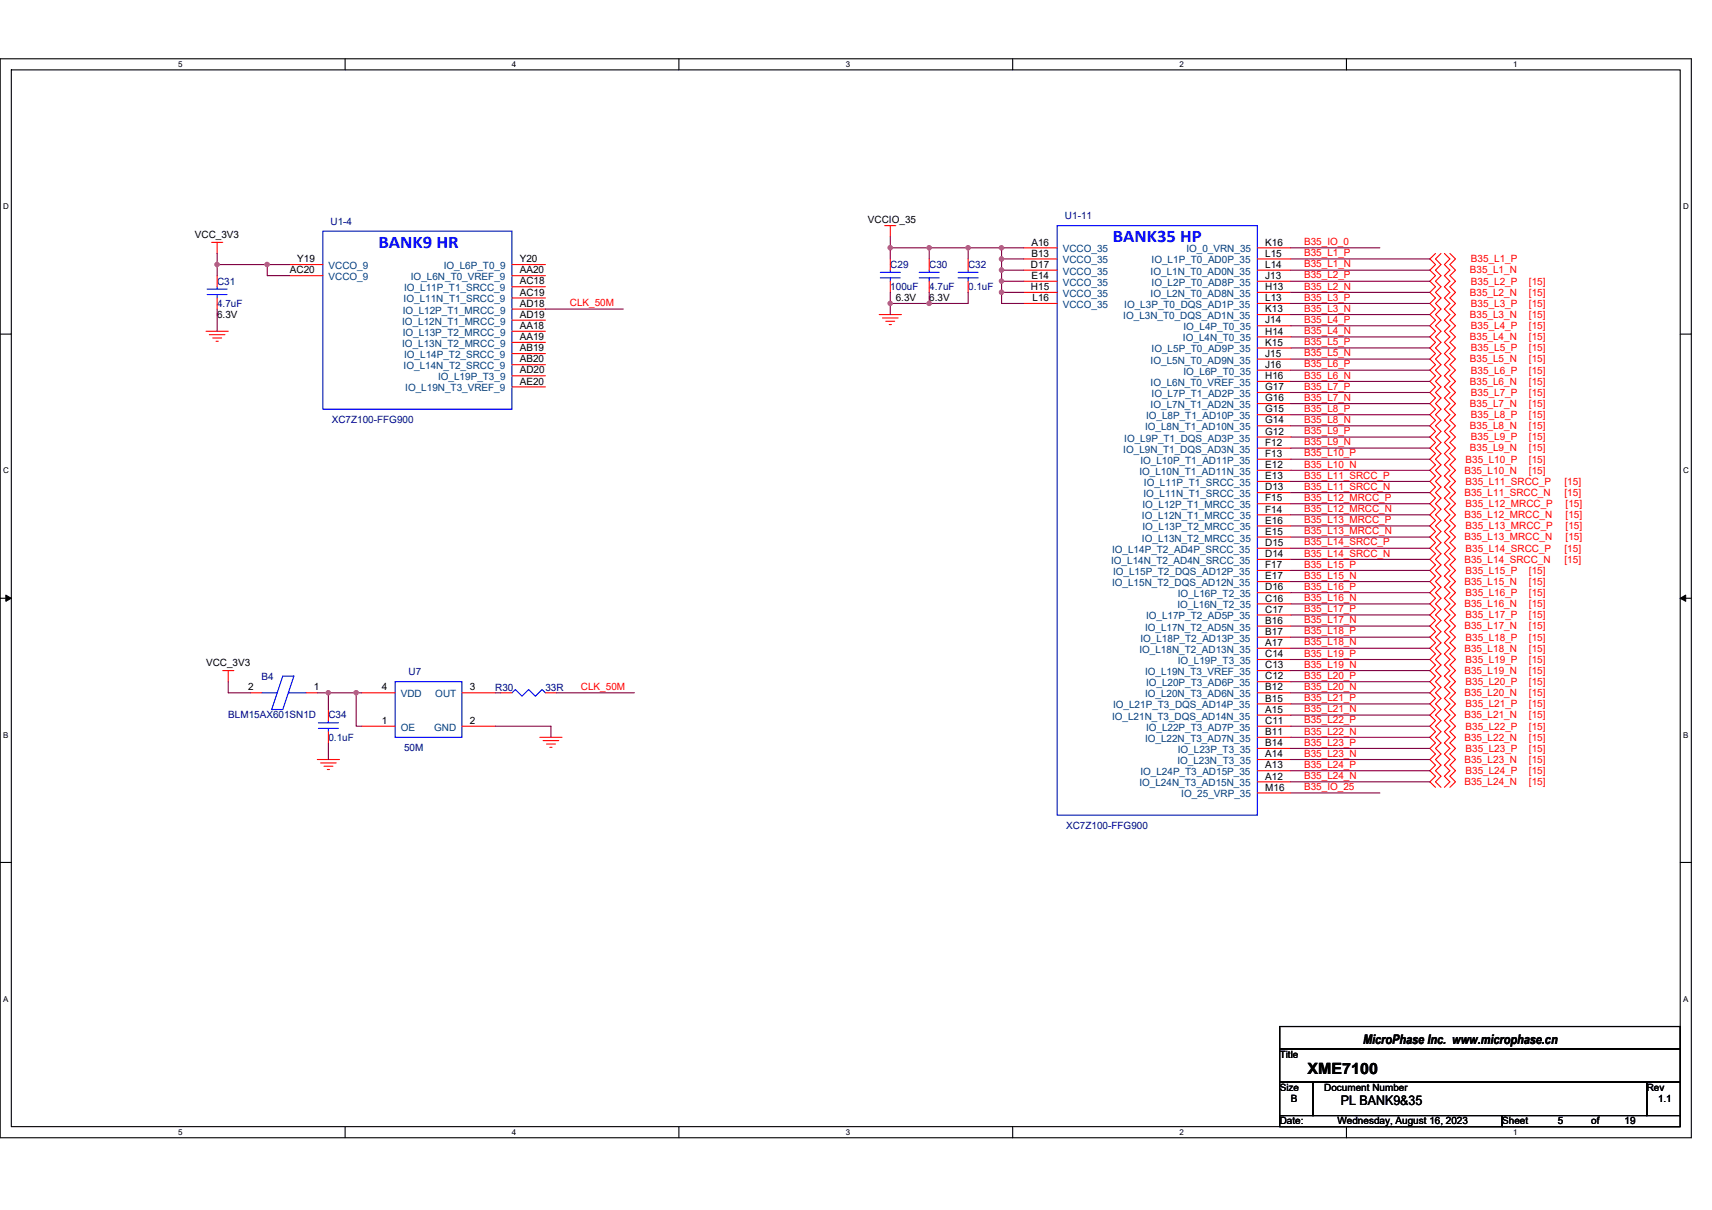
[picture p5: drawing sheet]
<svg xmlns="http://www.w3.org/2000/svg" width="297mm" height="210mm" viewBox="0 0 297 210" stroke-linecap="round" stroke-linejoin="round" font-family="sans-serif">
<defs><g id="words">
<g font-size="3.1" fill="#00f">
<text x="65.7" y="43">BANK9 HR</text>
<text x="193.1" y="42.1">BANK35 HP</text>
</g>
<text font-size="2.7" x="226.9" y="186.4">XME7100</text>
<g font-size="2.3">
<text x="236.5" y="181.1">MicroPhase Inc. www.microphase.cn</text>
<text x="232.6" y="191.8">PL BANK9&amp;35</text>
</g>
<g font-size="1.7">
<text x="33.8" y="41.3">VCC_3V3</text>
<text x="150.6" y="38.8">VCCIO_35</text>
<text x="50.3" y="47.4">AC20</text>
<text x="51.6" y="45.5">Y19</text>
<text x="90.2" y="45.5">Y20</text>
<text x="90.2" y="47.4">AA20</text>
<text x="178.9" y="46.5">D17</text>
<text x="179" y="42.6">A16</text>
<text x="179" y="44.5">B13</text>
<text x="219.5" y="42.6">K16</text>
<text x="219.5" y="44.5">L15</text>
<text x="219.5" y="46.5">L14</text>
<text x="90.2" y="51.3">AC19</text>
<text x="90.2" y="53.2">AD18</text>
<text x="90.2" y="49.4">AC18</text>
<text x="155.4" y="52.3">6.3V</text>
<text x="161.2" y="52.3">6.3V</text>
<text x="178.9" y="50.3">H15</text>
<text x="179" y="48.4">E14</text>
<text x="179.2" y="52.3">L16</text>
<text x="219.5" y="52.3">L13</text>
<text x="219.5" y="48.4">J13</text>
<text x="219.5" y="50.3">H13</text>
<text x="37.7" y="55.2">6.3V</text>
<text x="90.2" y="55.2">AD19</text>
<text x="90.2" y="59">AA19</text>
<text x="90.2" y="57.1">AA18</text>
<text x="219.5" y="54.2">K13</text>
<text x="219.5" y="56.1">J14</text>
<text x="219.5" y="60">K15</text>
<text x="219.5" y="58.1">H14</text>
<text x="90.2" y="64.8">AD20</text>
<text x="90.2" y="62.9">AB20</text>
<text x="90.2" y="61">AB19</text>
<text x="219.5" y="63.8">J16</text>
<text x="219.5" y="61.9">J15</text>
<text x="219.5" y="65.8">H16</text>
<text x="90.2" y="66.7">AE20</text>
<text x="219.5" y="67.7">G17</text>
<text x="219.5" y="69.6">G16</text>
<text x="219.5" y="71.6">G15</text>
<text x="219.5" y="73.5">G14</text>
<text x="219.5" y="75.4">G12</text>
<text x="219.5" y="77.4">F12</text>
<text x="219.5" y="83.1">E13</text>
<text x="219.5" y="79.3">F13</text>
<text x="219.5" y="81.2">E12</text>
<text x="219.5" y="85.1">D13</text>
<text x="219.5" y="87">F15</text>
<text x="219.5" y="88.9">F14</text>
<text x="219.5" y="90.9">E16</text>
<text x="219.5" y="94.7">D15</text>
<text x="219.5" y="92.8">E15</text>
<text x="219.5" y="98.6">F17</text>
<text x="219.5" y="100.5">E17</text>
<text x="219.5" y="96.7">D14</text>
<text x="219.5" y="104.4">C16</text>
<text x="219.5" y="106.3">C17</text>
<text x="219.5" y="102.4">D16</text>
<text x="219.5" y="108.2">B16</text>
<text x="219.5" y="110.2">B17</text>
<text x="219.5" y="112.1">A17</text>
<text x="35.7" y="115.6">VCC_3V3</text>
<text x="43.1" y="119.8">2</text>
<text x="54.5" y="119.8">1</text>
<text x="66.2" y="119.8">4</text>
<text x="81.5" y="119.8">3</text>
<text x="219.5" y="116">C13</text>
<text x="219.5" y="119.8">B12</text>
<text x="219.5" y="117.9">C12</text>
<text x="219.5" y="114">C14</text>
<text x="66.2" y="125.6">1</text>
<text x="81.5" y="125.6">2</text>
<text x="219.5" y="121.8">B15</text>
<text x="219.5" y="123.7">A15</text>
<text x="219.5" y="125.6">C11</text>
<text x="219.5" y="127.6">B11</text>
<text x="219.5" y="131.4">A14</text>
<text x="219.5" y="129.5">B14</text>
<text x="219.5" y="137.2">M16</text>
<text x="219.5" y="133.4">A13</text>
<text x="219.5" y="135.3">A12</text>
<text x="222" y="183.6">Title</text>
<text x="222" y="189.3">Size</text>
<text x="224" y="191.3">B</text>
<text x="229.8" y="189.3">Document Number</text>
<text x="285.7" y="189.3">Rev</text>
<text x="287.7" y="191.3">1.1</text>
<text x="222" y="195.1">Date:</text>
<text x="232.1" y="195.1">Wednesday, August 16, 2023</text>
<text x="260.6" y="195.1">Sheet</text>
<text x="270.3" y="195.1">5</text>
<text x="276.1" y="195.1">of</text>
<text x="281.9" y="195.1">19</text>
</g>
<g font-size="1.7" fill="#000080">
<text x="57.4" y="39">U1-4</text>
<text x="184.8" y="38">U1-11</text>
<text x="154.5" y="46.5">C29</text>
<text x="161.2" y="46.5">C30</text>
<text x="168" y="46.5">C32</text>
<text x="37.7" y="49.4">C31</text>
<text x="37.7" y="53.3">4.7uF</text>
<text x="154.5" y="50.4">100uF</text>
<text x="161.2" y="50.4">4.7uF</text>
<text x="168" y="50.4">0.1uF</text>
<text x="57.6" y="73.3">XC7Z100-FFG900</text>
<text x="45.4" y="117.9">B4</text>
<text x="70.9" y="117.1">U7</text>
<text x="85.9" y="119.8">R30</text>
<text x="94.6" y="119.8">33R</text>
<text x="39.6" y="124.7">BLM15AX601SN1D</text>
<text x="57" y="124.7">C34</text>
<text x="57" y="128.5">0.1uF</text>
<text x="70.1" y="130.3">50M</text>
<text x="185" y="143.8">XC7Z100-FFG900</text>
</g>
<g font-size="1.7" fill="#004080">
<text x="57" y="46.7">VCCO_9</text>
<text x="77" y="46.7">IO_L6P_T0_9</text>
<text x="184.4" y="43.8">VCCO_35</text>
<text x="184.4" y="45.7">VCCO_35</text>
<text x="184.4" y="47.7">VCCO_35</text>
<text x="199.6" y="47.7">IO_L1N_T0_AD0N_35</text>
<text x="199.8" y="45.7">IO_L1P_T0_AD0P_35</text>
<text x="205.8" y="43.8">IO_0_VRN_35</text>
<text x="57" y="48.6">VCCO_9</text>
<text x="70" y="52.5">IO_L11N_T1_SRCC_9</text>
<text x="70.1" y="50.5">IO_L11P_T1_SRCC_9</text>
<text x="71.3" y="48.6">IO_L6N_T0_VREF_9</text>
<text x="184.4" y="49.6">VCCO_35</text>
<text x="184.4" y="51.5">VCCO_35</text>
<text x="184.4" y="53.4">VCCO_35</text>
<text x="195.1" y="53.4">IO_L3P_T0_DQS_AD1P_35</text>
<text x="199.6" y="51.5">IO_L2N_T0_AD8N_35</text>
<text x="199.8" y="49.6">IO_L2P_T0_AD8P_35</text>
<text x="69.8" y="56.3">IO_L12N_T1_MRCC_9</text>
<text x="69.9" y="54.4">IO_L12P_T1_MRCC_9</text>
<text x="69.9" y="58.3">IO_L13P_T2_MRCC_9</text>
<text x="194.9" y="55.4">IO_L3N_T0_DQS_AD1N_35</text>
<text x="205.2" y="59.2">IO_L4N_T0_35</text>
<text x="205.3" y="57.3">IO_L4P_T0_35</text>
<text x="69.8" y="60.2">IO_L13N_T2_MRCC_9</text>
<text x="70" y="64.1">IO_L14N_T2_SRCC_9</text>
<text x="70.1" y="62.1">IO_L14P_T2_SRCC_9</text>
<text x="76" y="66">IO_L19P_T3_9</text>
<text x="199.6" y="63.1">IO_L5N_T0_AD9N_35</text>
<text x="199.8" y="61.2">IO_L5P_T0_AD9P_35</text>
<text x="205.3" y="65">IO_L6P_T0_35</text>
<text x="70.3" y="67.9">IO_L19N_T3_VREF_9</text>
<text x="199.6" y="67">IO_L6N_T0_VREF_35</text>
<text x="199.6" y="70.8">IO_L7N_T1_AD2N_35</text>
<text x="199.8" y="68.9">IO_L7P_T1_AD2P_35</text>
<text x="195.1" y="76.6">IO_L9P_T1_DQS_AD3P_35</text>
<text x="198.7" y="74.7">IO_L8N_T1_AD10N_35</text>
<text x="198.8" y="72.7">IO_L8P_T1_AD10P_35</text>
<text x="194.9" y="78.5">IO_L9N_T1_DQS_AD3N_35</text>
<text x="197.7" y="82.4">IO_L10N_T1_AD11N_35</text>
<text x="197.9" y="80.5">IO_L10P_T1_AD11P_35</text>
<text x="198.2" y="88.2">IO_L12P_T1_MRCC_35</text>
<text x="198.4" y="86.3">IO_L11N_T1_SRCC_35</text>
<text x="198.5" y="84.3">IO_L11P_T1_SRCC_35</text>
<text x="193" y="95.9">IO_L14P_T2_AD4P_SRCC_35</text>
<text x="198.1" y="90.1">IO_L12N_T1_MRCC_35</text>
<text x="198.1" y="94">IO_L13N_T2_MRCC_35</text>
<text x="198.2" y="92.1">IO_L13P_T2_MRCC_35</text>
<text x="192.8" y="97.9">IO_L14N_T2_AD4N_SRCC_35</text>
<text x="193" y="101.7">IO_L15N_T2_DQS_AD12N_35</text>
<text x="193.1" y="99.8">IO_L15P_T2_DQS_AD12P_35</text>
<text x="198.8" y="107.5">IO_L17P_T2_AD5P_35</text>
<text x="204.3" y="105.6">IO_L16N_T2_35</text>
<text x="204.4" y="103.6">IO_L16P_T2_35</text>
<text x="197.7" y="113.3">IO_L18N_T2_AD13N_35</text>
<text x="197.9" y="111.4">IO_L18P_T2_AD13P_35</text>
<text x="198.7" y="109.4">IO_L17N_T2_AD5N_35</text>
<text x="198.7" y="117.2">IO_L19N_T3_VREF_35</text>
<text x="198.8" y="119.1">IO_L20P_T3_AD6P_35</text>
<text x="204.4" y="115.2">IO_L19P_T3_35</text>
<text x="69.5" y="121">VDD</text>
<text x="75.5" y="121">OUT</text>
<text x="193" y="124.9">IO_L21N_T3_DQS_AD14N_35</text>
<text x="193.1" y="122.9">IO_L21P_T3_DQS_AD14P_35</text>
<text x="198.7" y="121">IO_L20N_T3_AD6N_35</text>
<text x="69.5" y="126.8">OE</text>
<text x="75.3" y="126.8">GND</text>
<text x="198.7" y="128.7">IO_L22N_T3_AD7N_35</text>
<text x="198.8" y="126.8">IO_L22P_T3_AD7P_35</text>
<text x="204.4" y="130.7">IO_L23P_T3_35</text>
<text x="197.7" y="136.5">IO_L24N_T3_AD15N_35</text>
<text x="197.9" y="134.5">IO_L24P_T3_AD15P_35</text>
<text x="204.3" y="132.6">IO_L23N_T3_35</text>
<text x="205" y="138.4">IO_25_VRP_35</text>
</g>
<g font-size="1.7" fill="#f00">
<text x="226.3" y="46.4">B35_L1_N</text>
<text x="226.3" y="44.4">B35_L1_P</text>
<text x="226.3" y="42.5">B35_IO_0</text>
<text x="255" y="47.5">B35_L1_N</text>
<text x="255.2" y="45.5">B35_L1_P</text>
<text x="98.9" y="53.1">CLK_50M</text>
<text x="226.3" y="48.3">B35_L2_P</text>
<text x="226.3" y="52.2">B35_L3_P</text>
<text x="226.3" y="50.2">B35_L2_N</text>
<text x="255" y="51.3">B35_L2_N</text>
<text x="255.2" y="53.3">B35_L3_P</text>
<text x="255.2" y="49.4">B35_L2_P</text>
<text x="265.3" y="51.3">[15]</text>
<text x="265.3" y="53.3">[15]</text>
<text x="265.3" y="49.4">[15]</text>
<text x="226.3" y="58">B35_L4_N</text>
<text x="226.3" y="56">B35_L4_P</text>
<text x="226.3" y="54.1">B35_L3_N</text>
<text x="226.3" y="59.9">B35_L5_P</text>
<text x="255" y="55.2">B35_L3_N</text>
<text x="255" y="59">B35_L4_N</text>
<text x="255.2" y="57.1">B35_L4_P</text>
<text x="265.3" y="55.2">[15]</text>
<text x="265.3" y="59">[15]</text>
<text x="265.3" y="57.1">[15]</text>
<text x="226.3" y="65.7">B35_L6_N</text>
<text x="226.3" y="63.8">B35_L6_P</text>
<text x="226.3" y="61.8">B35_L5_N</text>
<text x="255" y="62.9">B35_L5_N</text>
<text x="255.2" y="61">B35_L5_P</text>
<text x="255.2" y="64.8">B35_L6_P</text>
<text x="265.3" y="62.9">[15]</text>
<text x="265.3" y="61">[15]</text>
<text x="265.3" y="64.8">[15]</text>
<text x="226.3" y="67.6">B35_L7_P</text>
<text x="226.3" y="71.5">B35_L8_P</text>
<text x="226.3" y="69.6">B35_L7_N</text>
<text x="255" y="70.6">B35_L7_N</text>
<text x="255" y="66.8">B35_L6_N</text>
<text x="255.2" y="68.7">B35_L7_P</text>
<text x="265.3" y="70.6">[15]</text>
<text x="265.3" y="66.8">[15]</text>
<text x="265.3" y="68.7">[15]</text>
<text x="226.3" y="77.3">B35_L9_N</text>
<text x="226.3" y="75.4">B35_L9_P</text>
<text x="226.3" y="73.4">B35_L8_N</text>
<text x="255" y="74.5">B35_L8_N</text>
<text x="255.2" y="76.4">B35_L9_P</text>
<text x="255.2" y="72.6">B35_L8_P</text>
<text x="265.3" y="74.5">[15]</text>
<text x="265.3" y="76.4">[15]</text>
<text x="265.3" y="72.6">[15]</text>
<text x="226.3" y="79.2">B35_L10_P</text>
<text x="226.3" y="83.1">B35_L11_SRCC_P</text>
<text x="226.3" y="81.1">B35_L10_N</text>
<text x="254.1" y="82.2">B35_L10_N</text>
<text x="254.3" y="80.3">B35_L10_P</text>
<text x="255" y="78.3">B35_L9_N</text>
<text x="265.3" y="82.2">[15]</text>
<text x="265.3" y="80.3">[15]</text>
<text x="265.3" y="78.3">[15]</text>
<text x="226.3" y="88.9">B35_L12_MRCC_N</text>
<text x="226.3" y="86.9">B35_L12_MRCC_P</text>
<text x="226.3" y="85">B35_L11_SRCC_N</text>
<text x="254.1" y="89.9">B35_L12_MRCC_N</text>
<text x="254.1" y="86.1">B35_L11_SRCC_N</text>
<text x="254.3" y="88">B35_L12_MRCC_P</text>
<text x="254.3" y="84.1">B35_L11_SRCC_P</text>
<text x="271.5" y="86.1">[15]</text>
<text x="271.5" y="84.1">[15]</text>
<text x="271.6" y="89.9">[15]</text>
<text x="271.6" y="88">[15]</text>
<text x="226.3" y="94.7">B35_L14_SRCC_P</text>
<text x="226.3" y="92.7">B35_L13_MRCC_N</text>
<text x="226.3" y="90.8">B35_L13_MRCC_P</text>
<text x="254.1" y="93.8">B35_L13_MRCC_N</text>
<text x="254.3" y="91.9">B35_L13_MRCC_P</text>
<text x="254.3" y="95.7">B35_L14_SRCC_P</text>
<text x="271.5" y="95.7">[15]</text>
<text x="271.6" y="93.8">[15]</text>
<text x="271.6" y="91.9">[15]</text>
<text x="226.3" y="98.5">B35_L15_P</text>
<text x="226.3" y="96.6">B35_L14_SRCC_N</text>
<text x="226.3" y="100.4">B35_L15_N</text>
<text x="254.1" y="101.5">B35_L15_N</text>
<text x="254.1" y="97.6">B35_L14_SRCC_N</text>
<text x="254.3" y="99.6">B35_L15_P</text>
<text x="265.3" y="101.5">[15]</text>
<text x="265.3" y="99.6">[15]</text>
<text x="271.5" y="97.6">[15]</text>
<text x="226.3" y="106.2">B35_L17_P</text>
<text x="226.3" y="104.3">B35_L16_N</text>
<text x="226.3" y="102.4">B35_L16_P</text>
<text x="254.1" y="105.4">B35_L16_N</text>
<text x="254.3" y="107.3">B35_L17_P</text>
<text x="254.3" y="103.4">B35_L16_P</text>
<text x="265.3" y="105.4">[15]</text>
<text x="265.3" y="107.3">[15]</text>
<text x="265.3" y="103.4">[15]</text>
<text x="226.3" y="110.1">B35_L18_P</text>
<text x="226.3" y="108.2">B35_L17_N</text>
<text x="226.3" y="114">B35_L19_P</text>
<text x="226.3" y="112">B35_L18_N</text>
<text x="254.1" y="109.2">B35_L17_N</text>
<text x="254.1" y="113.1">B35_L18_N</text>
<text x="254.3" y="111.2">B35_L18_P</text>
<text x="265.3" y="109.2">[15]</text>
<text x="265.3" y="113.1">[15]</text>
<text x="265.3" y="111.2">[15]</text>
<text x="100.8" y="119.7">CLK_50M</text>
<text x="226.3" y="119.7">B35_L20_N</text>
<text x="226.3" y="117.8">B35_L20_P</text>
<text x="226.3" y="115.9">B35_L19_N</text>
<text x="254.1" y="116.9">B35_L19_N</text>
<text x="254.3" y="118.9">B35_L20_P</text>
<text x="254.3" y="115">B35_L19_P</text>
<text x="265.3" y="116.9">[15]</text>
<text x="265.3" y="118.9">[15]</text>
<text x="265.3" y="115">[15]</text>
<text x="226.3" y="125.5">B35_L22_P</text>
<text x="226.3" y="123.6">B35_L21_N</text>
<text x="226.3" y="121.7">B35_L21_P</text>
<text x="254.1" y="124.7">B35_L21_N</text>
<text x="254.1" y="120.8">B35_L20_N</text>
<text x="254.3" y="122.7">B35_L21_P</text>
<text x="265.3" y="124.7">[15]</text>
<text x="265.3" y="120.8">[15]</text>
<text x="265.3" y="122.7">[15]</text>
<text x="226.3" y="129.4">B35_L23_P</text>
<text x="226.3" y="127.5">B35_L22_N</text>
<text x="226.3" y="131.3">B35_L23_N</text>
<text x="254.1" y="128.5">B35_L22_N</text>
<text x="254.3" y="130.5">B35_L23_P</text>
<text x="254.3" y="126.6">B35_L22_P</text>
<text x="265.3" y="128.5">[15]</text>
<text x="265.3" y="130.5">[15]</text>
<text x="265.3" y="126.6">[15]</text>
<text x="226.3" y="135.2">B35_L24_N</text>
<text x="226.3" y="133.3">B35_L24_P</text>
<text x="226.3" y="137.1">B35_IO_25</text>
<text x="254.1" y="132.4">B35_L23_N</text>
<text x="254.1" y="136.2">B35_L24_N</text>
<text x="254.3" y="134.3">B35_L24_P</text>
<text x="265.3" y="132.4">[15]</text>
<text x="265.3" y="136.2">[15]</text>
<text x="265.3" y="134.3">[15]</text>
</g>
<g font-size="1.4">
<text x="30.9" y="11.7">5</text>
<text x="88.8" y="11.7">4</text>
<text x="146.7" y="11.7">3</text>
<text x="204.7" y="11.7">2</text>
<text x="262.6" y="11.7">1</text>
<text x=".5" y="36.3">D</text>
<text x="292" y="36.3">D</text>
<text x=".5" y="82.1">C</text>
<text x="292" y="82.1">C</text>
<text x=".5" y="128">B</text>
<text x="292" y="128">B</text>
<text x=".5" y="173.8">A</text>
<text x="292" y="173.8">A</text>
<text x="30.9" y="197">5</text>
<text x="88.8" y="197">4</text>
<text x="146.7" y="197">3</text>
<text x="204.7" y="197">2</text>
<text x="262.6" y="197">1</text>
</g>
</g></defs>
<path d="M0 10.2h293.5v187.2h-293.5zM2 12.1h289.5v183.4h-289.5z" fill="none" stroke="#000" stroke-width=".19"/>
<g fill="#fff">
<path d="M30.9 10.4h.8v1.6h-.8z"/>
<path d="M30.9 195.7h.8v1.6h-.8z"/>
</g>
<path d="M59.9 10.2v1.9M59.9 195.5v1.9" fill="none" stroke="#000" stroke-width=".19"/>
<g fill="#fff">
<path d="M88.8 10.4h.8v1.6h-.8z"/>
<path d="M88.8 195.7h.8v1.6h-.8z"/>
</g>
<path d="M117.8 10.2v1.9M117.8 195.5v1.9" fill="none" stroke="#000" stroke-width=".19"/>
<g fill="#fff">
<path d="M146.7 10.4h.8v1.6h-.8z"/>
<path d="M146.7 195.7h.8v1.6h-.8z"/>
</g>
<path d="M175.7 10.2v1.9M175.7 195.5v1.9" fill="none" stroke="#000" stroke-width=".19"/>
<g fill="#fff">
<path d="M204.7 10.4h.7v1.6h-.7z"/>
<path d="M204.7 195.7h.7v1.6h-.7z"/>
</g>
<path d="M233.6 10.2v1.9M233.6 195.5v1.9" fill="none" stroke="#000" stroke-width=".19"/>
<g fill="#fff">
<path d="M262.6 10.4h.7v1.6h-.7z"/>
<path d="M262.6 195.7h.7v1.6h-.7z"/>
<path d="M.5 35.1h1v1.5h-1z"/>
<path d="M292 35.1h1v1.5h-1z"/>
<path d="M.5 80.9h1v1.5h-1z"/>
<path d="M292 80.9h1v1.5h-1z"/>
</g>
<path d="M0 58h2M291.5 58h2" fill="none" stroke="#000" stroke-width=".19"/>
<g fill="#fff">
<path d="M.5 126.7h.9v1.6h-.9z"/>
<path d="M292 126.7h.9v1.6h-.9z"/>
</g>
<path d="M0 103.8h2M291.5 103.8h2" fill="none" stroke="#000" stroke-width=".19"/>
<path d="M1 103.3l1 .5-1 .6zM291.5 103.8l1-.5v1.1z" fill="#000" stroke="#000" stroke-width=".17"/>
<g fill="#fff">
<path d="M.5 172.6h.9v1.5h-.9z"/>
<path d="M292 172.6h.9v1.5h-.9z"/>
</g>
<path d="M0 149.7h2M291.5 149.7h2M222 178.1h69.5v3.9h-69.5zM222 182h69.5v5.8h-69.5zM222 187.8h5.8v5.8h-5.8zM222 193.6h38.6v1.9h-38.6zM227.8 187.8h57.9v5.8h-57.9zM260.6 193.6h30.9v1.9h-30.9zM285.7 187.8h5.8v5.8h-5.8z" fill="none" stroke="#000" stroke-width=".19"/>
<g fill="none" stroke="#f00" stroke-width=".19">
<path d="M153.5 39.2h1.9M154.5 39.2v1.9M35.7 57.5h3.9M36.3 58.1h2.7M36.7 42.1h1.9M36.9 58.7h1.6M37.5 59.2h.4M37.7 42.1v1.9M37.7 47.8v2M37.7 51.7v1.9M50.2 47.8h5.8M50.2 45.9h5.8"/>
<path d="M88.8 47.8h5.8M88.8 49.8h5.8M88.8 51.7h5.8M88.8 53.6h5.8M88.8 55.6h5.8M88.8 57.5h5.8M88.8 59.4h5.8M88.8 45.9h5.8M152.5 54.6h3.9M153.1 55.2h2.7M153.7 55.8h1.5M154.3 56.3h.4"/>
<path d="M154.5 44.9v2M154.5 48.8v1.9M161.2 44.9v2M161.2 48.8v1.9M168 44.9v2M168 48.8v1.9M177.6 43h5.8M177.6 44.9h5.8M177.6 46.9h5.8M177.6 48.8h5.8M177.6 50.7h5.8M177.6 52.7h5.8"/>
<path d="M218.2 43h5.8M218.2 44.9h5.8M218.2 46.9h5.8M218.2 48.8h5.8M218.2 50.7h5.8M218.2 52.7h5.8M218.2 54.6h5.8M218.2 56.5h5.8M218.2 58.5h5.8M249.1 44l-1 .9 1 1-1 1 1 .9-1 1 1 1-1 .9 1 1-1 1 1 .9-1 1 1 1-1 .9 1 1-1 1 1 .9-1 1 1 1-1 .9 1 1-1 .9 1 1-1 1 1 .9-1 1 1 1-1 .9 1 1-1 1 1 .9-1 1 1 1-1 .9 1 1-1 1 1 .9-1 1 1 1-1 .9 1 1-1 .9 1 1-1 1 1 .9-1 1 1 1-1 .9 1 1-1 1 1 .9-1 1 1 1-1 .9 1 1-1 1 1 .9-1 1 1 1-1 .9 1 1-1 .9 1 1-1 1 1 .9-1 1 1 1-1 .9 1 1-1 1 1 .9-1 1 1 1-1 .9 1 1-1 1 1 .9-1 1 1 1-1 .9 1 1-1 1 1 .9-1 1 1 1-1 .9 1 1-1 1 1 .9-1 1 1 1-1 .9 1 1-1 1 1 .9-1 1 1 .9M250 44l-.9 .9 .9 1-.9 1 .9 .9-.9 1 .9 1-.9 .9 .9 1-.9 1 .9 .9-.9 1 .9 1-.9 .9 .9 1-.9 1 .9 .9-.9 1 .9 1-.9 .9 .9 1-.9 .9 .9 1-.9 1 .9 .9-.9 1 .9 1-.9 .9 .9 1-.9 1 .9 .9-.9 1 .9 1-.9 .9 .9 1-.9 1 .9 .9-.9 1 .9 1-.9 .9 .9 1-.9 .9 .9 1-.9 1 .9 .9-.9 1 .9 1-.9 .9 .9 1-.9 1 .9 .9-.9 1 .9 1-.9 .9 .9 1-.9 1 .9 .9-.9 1 .9 1-.9 .9 .9 1-.9 .9 .9 1-.9 1 .9 .9-.9 1 .9 1-.9 .9 .9 1-.9 1 .9 .9-.9 1 .9 1-.9 .9 .9 1-.9 1 .9 .9-.9 1 .9 1-.9 .9 .9 1-.9 1 .9 .9-.9 1 .9 1-.9 .9 .9 1-.9 1 .9 .9-.9 1 .9 1-.9 .9 .9 1-.9 1 .9 .9-.9 1 .9 .9M250.6 44l1 .9-1 1 1 1-1 .9 1 1-1 1 1 .9-1 1 1 1-1 .9 1 1-1 1 1 .9-1 1 1 1-1 .9 1 1-1 1 1 .9-1 1 1 .9-1 1 1 1-1 .9 1 1-1 1 1 .9-1 1 1 1-1 .9 1 1-1 1 1 .9-1 1 1 1-1 .9 1 1-1 1 1 .9-1 1 1 .9-1 1 1 1-1 .9 1 1-1 1 1 .9-1 1 1 1-1 .9 1 1-1 1 1 .9-1 1 1 1-1 .9 1 1-1 1 1 .9-1 1 1 .9-1 1 1 1-1 .9 1 1-1 1 1 .9-1 1 1 1-1 .9 1 1-1 1 1 .9-1 1 1 1-1 .9 1 1-1 1 1 .9-1 1 1 1-1 .9 1 1-1 1 1 .9-1 1 1 1-1 .9 1 1-1 1 1 .9-1 1 1 1-1 .9 1 1-1 .9"/>
<path d="M251.6 44l.9 .9-.9 1 .9 1-.9 .9 .9 1-.9 1 .9 .9-.9 1 .9 1-.9 .9 .9 1-.9 1 .9 .9-.9 1 .9 1-.9 .9 .9 1-.9 1 .9 .9-.9 1 .9 .9-.9 1 .9 1-.9 .9 .9 1-.9 1 .9 .9-.9 1 .9 1-.9 .9 .9 1-.9 1 .9 .9-.9 1 .9 1-.9 .9 .9 1-.9 1 .9 .9-.9 1 .9 .9-.9 1 .9 1-.9 .9 .9 1-.9 1 .9 .9-.9 1 .9 1-.9 .9 .9 1-.9 1 .9 .9-.9 1 .9 1-.9 .9 .9 1-.9 1 .9 .9-.9 1 .9 .9-.9 1 .9 1-.9 .9 .9 1-.9 1 .9 .9-.9 1 .9 1-.9 .9 .9 1-.9 1 .9 .9-.9 1 .9 1-.9 .9 .9 1-.9 1 .9 .9-.9 1 .9 1-.9 .9 .9 1-.9 1 .9 .9-.9 1 .9 1-.9 .9 .9 1-.9 1 .9 .9-.9 1 .9 1-.9 .9 .9 1-.9 .9M88.8 61.4h5.8M88.8 63.3h5.8M88.8 65.2h5.8M88.8 67.1h5.8M218.2 60.4h5.8M218.2 62.3h5.8M218.2 64.2h5.8M218.2 66.2h5.8M218.2 68.1h5.8M218.2 70h5.8M218.2 72h5.8"/>
<path d="M218.2 73.9h5.8M218.2 75.8h5.8M218.2 77.8h5.8M218.2 79.7h5.8M218.2 81.6h5.8M218.2 83.5h5.8M218.2 85.5h5.8M218.2 87.4h5.8M218.2 89.3h5.8M218.2 91.3h5.8M218.2 93.2h5.8M218.2 95.1h5.8"/>
<path d="M218.2 97.1h5.8M218.2 99h5.8M38.6 116.4h2M39.6 116.4v1.9M218.2 100.9h5.8M218.2 102.8h5.8M218.2 104.8h5.8M218.2 106.7h5.8M218.2 108.6h5.8M218.2 110.6h5.8M218.2 112.5h5.8M218.2 114.4h5.8"/>
<path d="M218.2 116.4h5.8M218.2 118.3h5.8M43.5 120.2h1.9M53.1 120.2h2M55.1 131.8h3.8M55.6 132.4h2.7M56.2 133h1.6M56.8 133.5h.4M57 123.1v2M57 127v1.9M62.8 126h5.8M62.8 120.2h5.8"/>
<path d="M80.2 126h5.7M80.2 120.2h5.7M86.9 120.2h1.9M93.7 128h3.8M94.2 128.5h2.7M94.6 120.2h2M94.8 129.1h1.6M95.4 129.7h.4M218.2 120.2h5.8M218.2 122.2h5.8M218.2 124.1h5.8M218.2 126h5.8"/>
<path d="M218.2 128h5.8M218.2 129.9h5.8M218.2 131.8h5.8M218.2 133.8h5.8M218.2 135.7h5.8M218.2 137.6h5.8"/>
</g>
<g fill="none" stroke="#00f" stroke-width=".19">
<path d="M183.4 39.2h34.8v102.3h-34.8zM35.9 51.1h3.5M35.9 50.2h3.5M37.7 49.8v.4M37.7 51.1v.6M56 40.1h32.8v30.9h-32.8zM152.7 48.2h3.5M152.7 47.3h3.5M154.5 46.9v.4M154.5 48.2v.6M159.5 48.2h3.5M159.5 47.3h3.5"/>
<path d="M161.2 46.9v.4M161.2 48.2v.6M166.2 48.2h3.5M166.2 47.3h3.5M168 46.9v.4M168 48.2v.6M49.1 117.3h1.9l-1.9 5.8h-2zM68.6 118.3h11.6v9.7h-11.6zM45.4 120.2h2.7M50 120.2h3.1M55.2 126.4h3.5M55.2 125.4h3.5"/>
<path d="M57 125.1v.3M57 126.4v.6M88.8 120.2l.6-.5 1.2 1.1 1.1-1.1 1.2 1.1 1.1-1.1 .6 .5"/>
</g>
<g fill="none" stroke="#800040" stroke-width=".19">
<path d="M37.7 44v3.8M37.7 53.6v3.9M37.7 45.9h8.7M46.4 45.9h3.8M46.4 45.9v1.9h3.8M94.6 53.6h13.5M154.5 43v1.9M154.5 52.7v1.9M154.5 50.7v2h6.7M154.5 43h6.7M154.5 41.1v1.9M161.2 43v1.9"/>
<path d="M161.2 50.7v2M161.2 43h6.8M168 43v1.9M168 50.7v2h-6.8M168 43h5.8M173.8 44.9v2M173.8 46.9v1.9M173.8 48.8v1.9M173.8 50.7v2h3.8M173.8 43h3.8M173.8 44.9h3.8M173.8 46.9h3.8"/>
<path d="M173.8 48.8h3.8M173.8 50.7h3.8M173.8 43v1.9M224 46.9h24.1M224 44.9h24.1M224 58.5h24.1M224 56.5h24.1M224 54.6h24.1M224 52.7h24.1M224 50.7h24.1M224 48.8h24.1M224 43h15.4"/>
<path d="M224 68.1h24.1M224 66.2h24.1M224 64.2h24.1M224 62.3h24.1M224 60.4h24.1M224 79.7h24.1M224 77.8h24.1M224 75.8h24.1M224 73.9h24.1M224 72h24.1M224 70h24.1M224 89.3h24.1"/>
<path d="M224 87.4h24.1M224 85.5h24.1M224 83.5h24.1M224 81.6h24.1M224 99h24.1M224 97.1h24.1M224 95.1h24.1M224 93.2h24.1M224 91.3h24.1M39.6 118.3v1.9h3.9M224 110.6h24.1M224 108.6h24.1"/>
<path d="M224 106.7h24.1M224 104.8h24.1M224 102.8h24.1M224 100.9h24.1M224 118.3h24.1M224 116.4h24.1M224 114.4h24.1M224 112.5h24.1M55.1 120.2h1.9M57 120.2h4.8M57 128.9v2.9M57 120.2v2.9"/>
<path d="M61.8 120.2v5.8h1M61.8 120.2h1M85.9 120.2h1M85.9 126h9.7v2M96.6 120.2h13.5M224 120.2h24.1M224 129.9h24.1M224 128h24.1M224 126h24.1M224 124.1h24.1M224 122.2h24.1M224 135.7h24.1"/>
<path d="M224 133.8h24.1M224 131.8h24.1M224 137.6h15.4"/>
</g>
<g fill="#f0f" stroke="#f0f" stroke-width=".19">
<circle cx="57" cy="120.2" r=".38"/>
<circle cx="61.8" cy="120.2" r=".38"/>
<circle cx="46.4" cy="45.9" r=".38"/>
<circle cx="37.7" cy="45.9" r=".38"/>
<circle cx="154.5" cy="43" r=".38"/>
<circle cx="173.8" cy="44.9" r=".38"/>
<circle cx="173.8" cy="43" r=".38"/>
<circle cx="173.8" cy="46.9" r=".38"/>
<circle cx="173.8" cy="50.7" r=".38"/>
<circle cx="173.8" cy="48.8" r=".38"/>
<circle cx="154.5" cy="52.6" r=".38"/>
<circle cx="161.2" cy="52.6" r=".38"/>
<circle cx="161.2" cy="43" r=".38"/>
<circle cx="168" cy="43" r=".38"/>
</g>
<use href="#words"/>
</svg>
